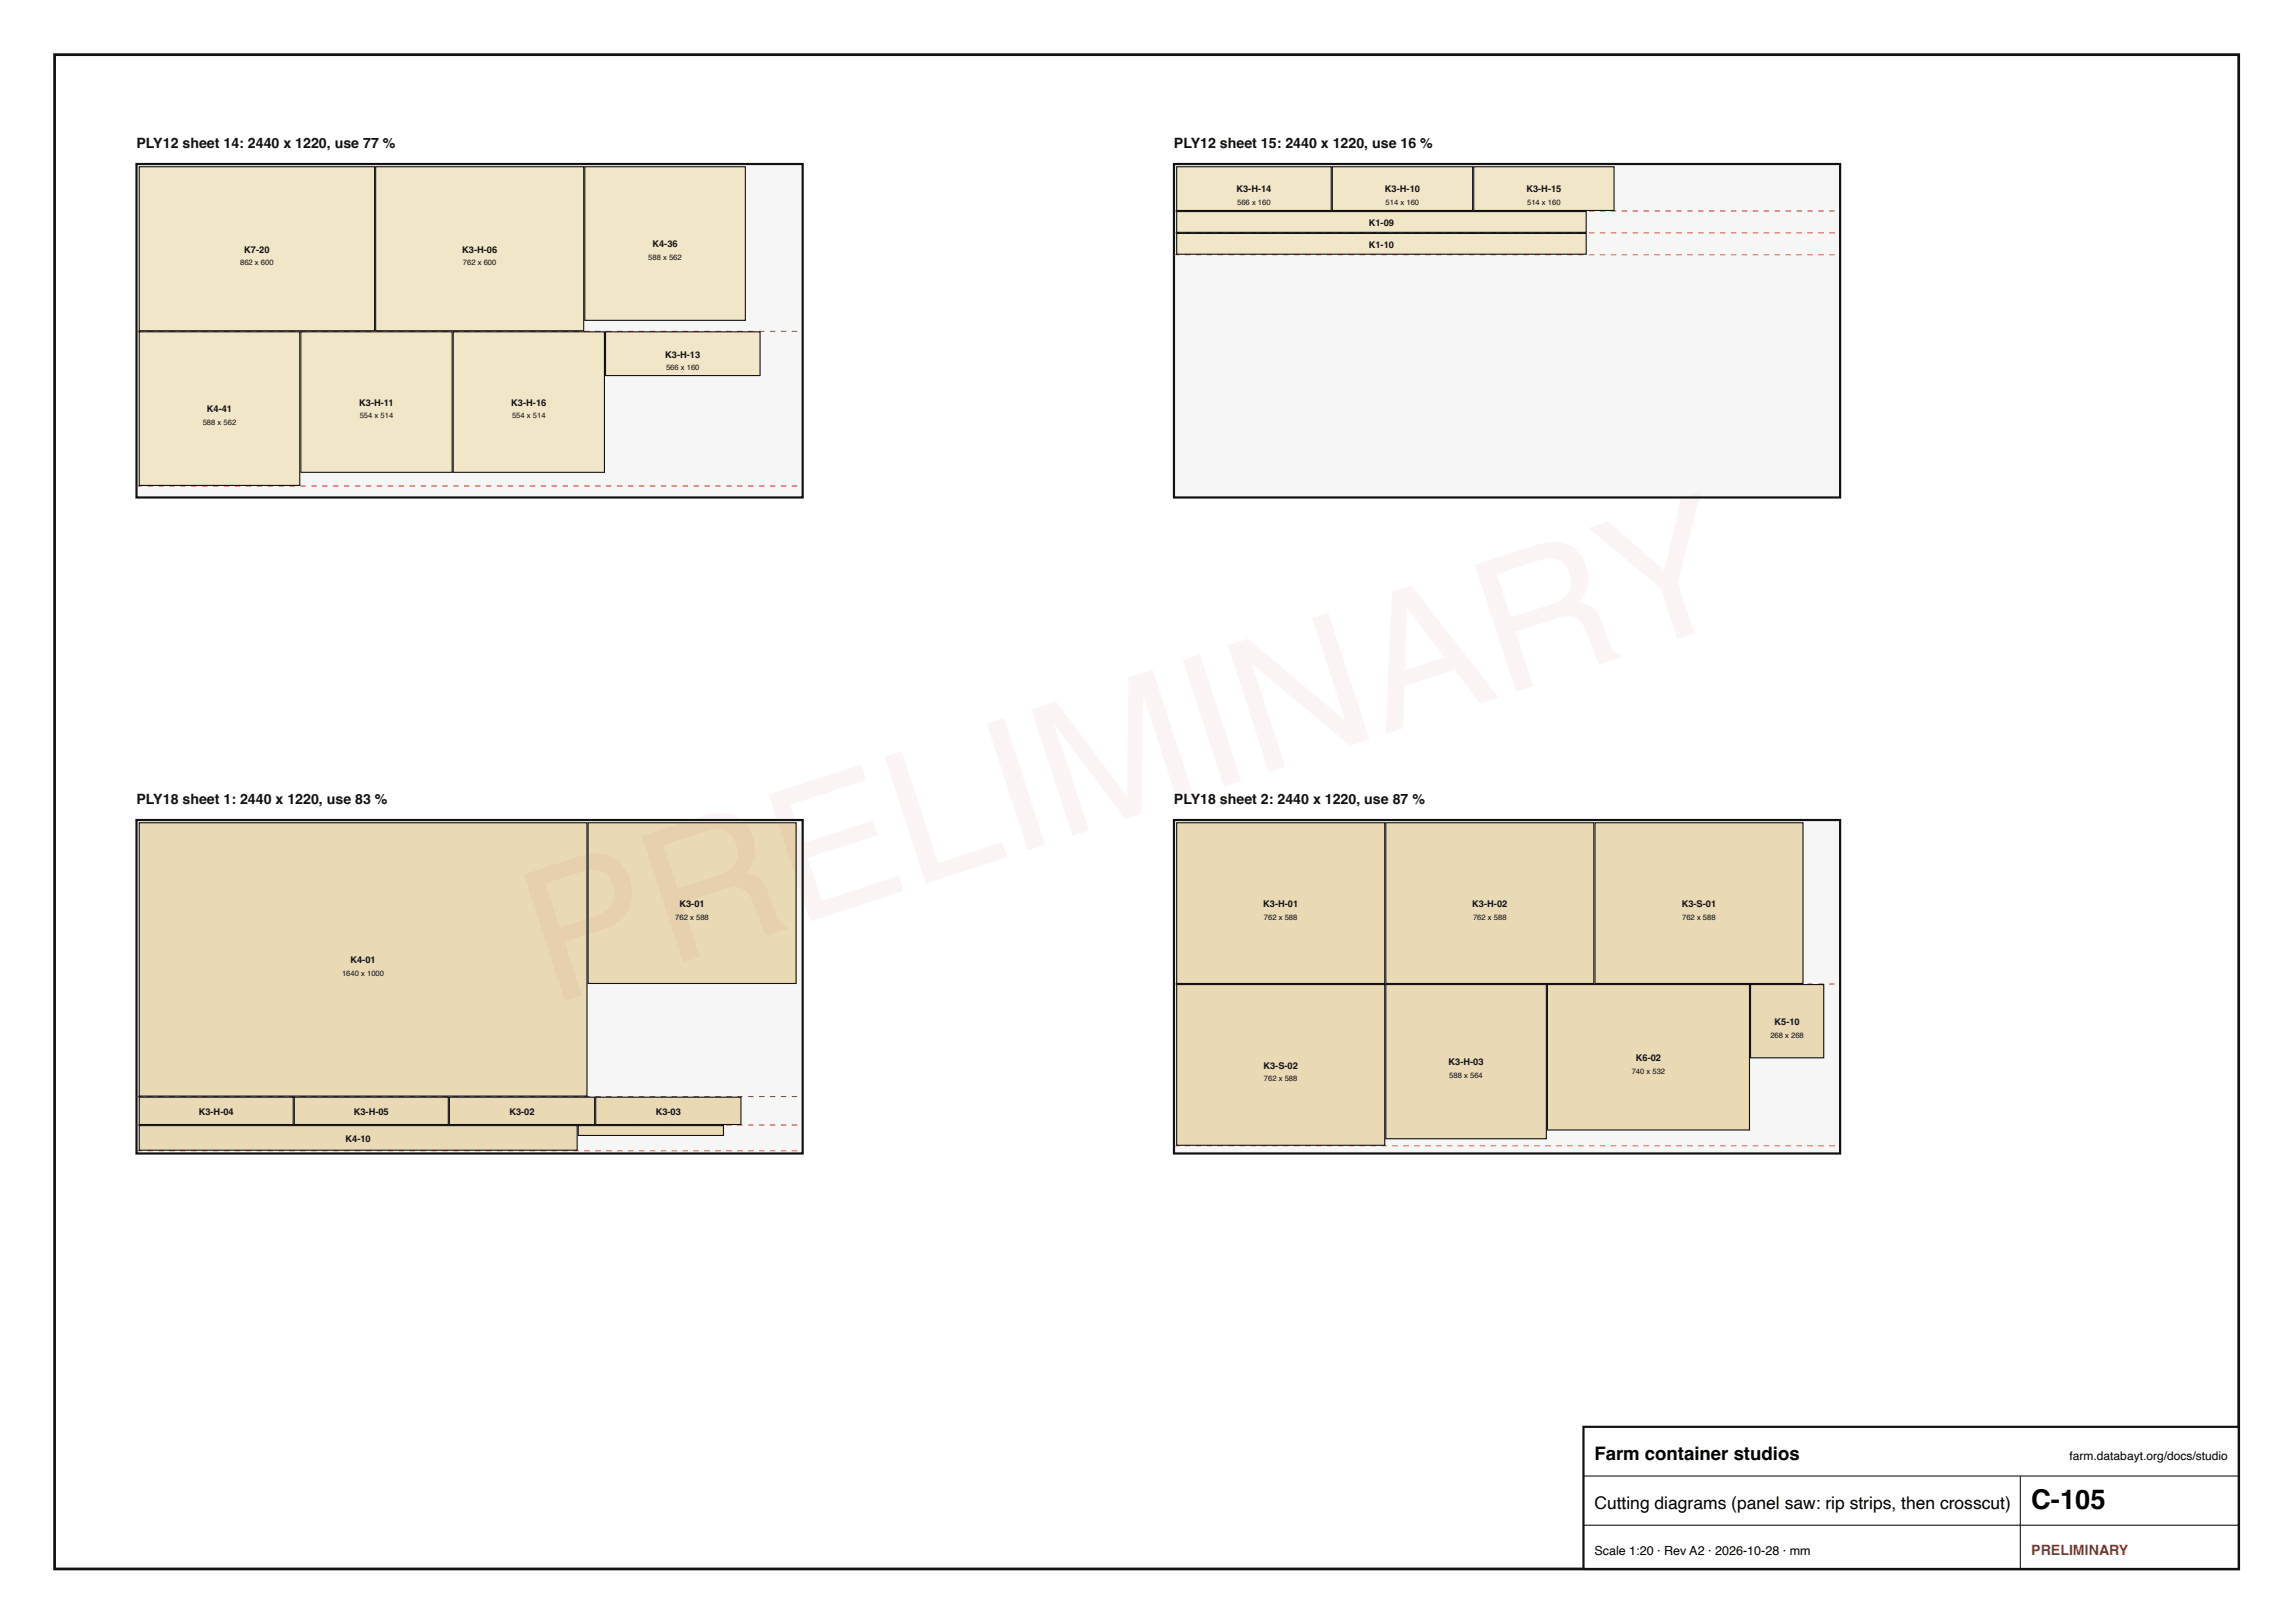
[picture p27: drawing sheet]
<svg xmlns="http://www.w3.org/2000/svg" width="420mm" height="297mm" viewBox="0 0 420 297" stroke-linecap="round" stroke-linejoin="round" font-family="sans-serif">
<defs><g id="words">
<text font-size="34" fill="#111" x="100.7" y="184.1" transform="rotate(-18 100.7 184.1)">PRELIMINARY</text>
<text font-size="5" x="371.9" y="276.1">C-105</text>
<text font-size="3.4" x="291.9" y="267.1">Farm container studios</text>
<text font-size="3.2" x="291.9" y="276.1">Cutting diagrams (panel saw: rip strips, then crosscut)</text>
<g font-size="2.6" fill="#111">
<text x="25" y="27">PLY12 sheet 14: 2440 x 1220, use 77 %</text>
<text x="214.9" y="27">PLY12 sheet 15: 2440 x 1220, use 16 %</text>
<text x="25" y="147.1">PLY18 sheet 1: 2440 x 1220, use 83 %</text>
<text x="214.9" y="147.1">PLY18 sheet 2: 2440 x 1220, use 87 %</text>
</g>
<text font-size="2.6" fill="#b3261e" x="371.9" y="284.6">PRELIMINARY</text>
<text font-size="2.3" x="291.9" y="284.6">Scale 1:20 · Rev A2 · 2026-10-28 · mm</text>
<text font-size="2.2" x="378.9" y="267.1">farm.databayt.org/docs/studio</text>
<g font-size="1.7" fill="#111">
<text x="226.4" y="35.2">K3-H-14</text>
<text x="253.6" y="35.2">K3-H-10</text>
<text x="279.5" y="35.2">K3-H-15</text>
<text x="250.6" y="41.3">K1-09</text>
<text x="44.7" y="46.2">K7-20</text>
<text x="84.6" y="46.2">K3-H-06</text>
<text x="119.5" y="45.3">K4-36</text>
<text x="250.6" y="45.3">K1-10</text>
<text x="121.8" y="65.4">K3-H-13</text>
<text x="37.9" y="75.5">K4-41</text>
<text x="65.8" y="74.3">K3-H-11</text>
<text x="93.6" y="74.3">K3-H-16</text>
<text x="124.4" y="166">K3-01</text>
<text x="231.3" y="166">K3-H-01</text>
<text x="269.6" y="166">K3-H-02</text>
<text x="307.9" y="166">K3-S-01</text>
<text x="64.2" y="176.3">K4-01</text>
<text x="324.9" y="187.6">K5-10</text>
<text x="231.3" y="195.6">K3-S-02</text>
<text x="265.2" y="195">K3-H-03</text>
<text x="299.5" y="194.2">K6-02</text>
<text x="36.4" y="204">K3-H-04</text>
<text x="64.8" y="204">K3-H-05</text>
<text x="93.3" y="204">K3-02</text>
<text x="120.1" y="204">K3-03</text>
<text x="63.3" y="208.9">K4-10</text>
</g>
<g font-size="1.4" fill="#111">
<text x="226.5" y="37.5">566 x 160</text>
<text x="253.7" y="37.5">514 x 160</text>
<text x="279.6" y="37.5">514 x 160</text>
<text x="118.7" y="47.6">588 x 562</text>
<text x="44" y="48.5">862 x 600</text>
<text x="84.7" y="48.5">762 x 600</text>
<text x="121.9" y="67.7">566 x 160</text>
<text x="37.1" y="77.8">588 x 562</text>
<text x="65.9" y="76.6">554 x 514</text>
<text x="93.7" y="76.6">554 x 514</text>
<text x="123.6" y="168.3">762 x 588</text>
<text x="231.4" y="168.3">762 x 588</text>
<text x="269.7" y="168.3">762 x 588</text>
<text x="308" y="168.3">762 x 588</text>
<text x="62.6" y="178.6">1640 x 1000</text>
<text x="324.1" y="189.9">268 x 268</text>
<text x="231.4" y="197.9">762 x 588</text>
<text x="265.4" y="197.3">588 x 564</text>
<text x="298.7" y="196.5">740 x 532</text>
</g>
</g></defs>
<path d="M10 10h399.9v277.1h-399.9z" fill="none" stroke="#111" stroke-width=".5"/>
<path d="M25 30h122v61h-122z" fill="#f6f6f6"/>
<path d="M25 30h122v61h-122z" fill="none" stroke="#111" stroke-width=".4"/>
<g fill="#c00">
<path d="M25 60.6h1v.1h-1zM27 60.6h1v.1h-1zM29 60.6h1v.1h-1zM31 60.6h1v.1h-1zM33 60.6h1v.1h-1zM35 60.6h1v.1h-1zM37 60.6h1v.1h-1zM39 60.6h1v.1h-1zM41 60.6h1v.1h-1zM43 60.6h1v.1h-1zM45 60.6h1v.1h-1zM47 60.6h1v.1h-1zM49 60.6h1v.1h-1zM51 60.6h1v.1h-1zM53 60.6h1v.1h-1zM55 60.6h1v.1h-1zM57 60.6h1v.1h-1zM59 60.6h1v.1h-1zM61 60.6h1v.1h-1zM63 60.6h1v.1h-1zM65 60.6h1v.1h-1zM67 60.6h1v.1h-1zM69 60.6h1v.1h-1zM71 60.6h1v.1h-1zM73 60.6h1v.1h-1zM75 60.6h1v.1h-1zM77 60.6h1v.1h-1zM79 60.6h1v.1h-1zM81 60.6h1v.1h-1zM83 60.6h1v.1h-1zM85 60.6h1v.1h-1zM87 60.6h1v.1h-1zM89 60.6h1v.1h-1zM91 60.6h1v.1h-1zM93 60.6h1v.1h-1zM95 60.6h1v.1h-1zM97 60.6h1v.1h-1zM99 60.6h1v.1h-1zM101 60.6h1v.1h-1zM103 60.6h1v.1h-1zM105 60.6h1v.1h-1zM107 60.6h1v.1h-1zM109 60.6h1v.1h-1zM111 60.6h1v.1h-1zM113 60.6h1v.1h-1zM115 60.6h1v.1h-1zM117 60.6h1v.1h-1zM119 60.6h1v.1h-1zM121 60.6h1v.1h-1zM123 60.6h1v.1h-1zM125 60.6h1v.1h-1zM127 60.6h1v.1h-1zM129 60.6h1v.1h-1zM131 60.6h1v.1h-1zM133 60.6h1v.1h-1zM135 60.6h1v.1h-1zM137 60.6h1v.1h-1zM139 60.6h1v.1h-1zM141 60.6h1v.1h-1zM143 60.6h1v.1h-1zM145 60.6h1v.1h-1z"/>
<path d="M25 88.9h1v.1h-1zM27 88.9h1v.1h-1zM29 88.9h1v.1h-1zM31 88.9h1v.1h-1zM33 88.9h1v.1h-1zM35 88.9h1v.1h-1zM37 88.9h1v.1h-1zM39 88.9h1v.1h-1zM41 88.9h1v.1h-1zM43 88.9h1v.1h-1zM45 88.9h1v.1h-1zM47 88.9h1v.1h-1zM49 88.9h1v.1h-1zM51 88.9h1v.1h-1zM53 88.9h1v.1h-1zM55 88.9h1v.1h-1zM57 88.9h1v.1h-1zM59 88.9h1v.1h-1zM61 88.9h1v.1h-1zM63 88.9h1v.1h-1zM65 88.9h1v.1h-1zM67 88.9h1v.1h-1zM69 88.9h1v.1h-1zM71 88.9h1v.1h-1zM73 88.9h1v.1h-1zM75 88.9h1v.1h-1zM77 88.9h1v.1h-1zM79 88.9h1v.1h-1zM81 88.9h1v.1h-1zM83 88.9h1v.1h-1zM85 88.9h1v.1h-1zM87 88.9h1v.1h-1zM89 88.9h1v.1h-1zM91 88.9h1v.1h-1zM93 88.9h1v.1h-1zM95 88.9h1v.1h-1zM97 88.9h1v.1h-1zM99 88.9h1v.1h-1zM101 88.9h1v.1h-1zM103 88.9h1v.1h-1zM105 88.9h1v.1h-1zM107 88.9h1v.1h-1zM109 88.9h1v.1h-1zM111 88.9h1v.1h-1zM113 88.9h1v.1h-1zM115 88.9h1v.1h-1zM117 88.9h1v.1h-1zM119 88.9h1v.1h-1zM121 88.9h1v.1h-1zM123 88.9h1v.1h-1zM125 88.9h1v.1h-1zM127 88.9h1v.1h-1zM129 88.9h1v.1h-1zM131 88.9h1v.1h-1zM133 88.9h1v.1h-1zM135 88.9h1v.1h-1zM137 88.9h1v.1h-1zM139 88.9h1v.1h-1zM141 88.9h1v.1h-1zM143 88.9h1v.1h-1zM145 88.9h1v.1h-1z"/>
</g>
<path d="M25.5 30.5h43.1v30h-43.1z" fill="#f2e6c9"/>
<path d="M25.5 30.5h43.1v30h-43.1z" fill="none" stroke="#111" stroke-width=".2"/>
<path d="M68.8 30.5h38.1v30h-38.1z" fill="#f2e6c9"/>
<path d="M68.8 30.5h38.1v30h-38.1z" fill="none" stroke="#111" stroke-width=".2"/>
<path d="M107.1 30.5h29.4v28.1h-29.4z" fill="#f2e6c9"/>
<path d="M107.1 30.5h29.4v28.1h-29.4z" fill="none" stroke="#111" stroke-width=".2"/>
<path d="M25.5 60.7h29.4v28.1h-29.4z" fill="#f2e6c9"/>
<path d="M25.5 60.7h29.4v28.1h-29.4z" fill="none" stroke="#111" stroke-width=".2"/>
<path d="M55.1 60.7h27.7v25.7h-27.7z" fill="#f2e6c9"/>
<path d="M55.1 60.7h27.7v25.7h-27.7z" fill="none" stroke="#111" stroke-width=".2"/>
<path d="M83 60.7h27.7v25.7h-27.7z" fill="#f2e6c9"/>
<path d="M83 60.7h27.7v25.7h-27.7z" fill="none" stroke="#111" stroke-width=".2"/>
<path d="M110.9 60.7h28.3v8h-28.3z" fill="#f2e6c9"/>
<path d="M110.9 60.7h28.3v8h-28.3z" fill="none" stroke="#111" stroke-width=".2"/>
<path d="M214.9 30h122v61h-122z" fill="#f6f6f6"/>
<path d="M214.9 30h122v61h-122z" fill="none" stroke="#111" stroke-width=".4"/>
<g fill="#c00">
<path d="M214.9 38.5h1v.2h-1zM216.9 38.5h1v.2h-1zM218.9 38.5h1v.2h-1zM220.9 38.5h1v.2h-1zM222.9 38.5h1v.2h-1zM224.9 38.5h1v.2h-1zM226.9 38.5h1v.2h-1zM228.9 38.5h1v.2h-1zM230.9 38.5h1v.2h-1zM232.9 38.5h1v.2h-1zM234.9 38.5h1v.2h-1zM236.9 38.5h1v.2h-1zM238.9 38.5h1v.2h-1zM240.9 38.5h1v.2h-1zM242.9 38.5h1v.2h-1zM244.9 38.5h1v.2h-1zM246.9 38.5h1v.2h-1zM248.9 38.5h1v.2h-1zM250.9 38.5h1v.2h-1zM252.9 38.5h1v.2h-1zM254.9 38.5h1v.2h-1zM256.9 38.5h1v.2h-1zM258.9 38.5h1v.2h-1zM260.9 38.5h1v.2h-1zM262.9 38.5h1v.2h-1zM264.9 38.5h1v.2h-1zM266.9 38.5h1v.2h-1zM268.9 38.5h1v.2h-1zM270.9 38.5h1v.2h-1zM272.9 38.5h1v.2h-1zM274.9 38.5h1v.2h-1zM276.9 38.5h1v.2h-1zM278.9 38.5h1v.2h-1zM280.9 38.5h1v.2h-1zM282.9 38.5h1v.2h-1zM284.9 38.5h1v.2h-1zM286.9 38.5h1v.2h-1zM288.9 38.5h1v.2h-1zM290.9 38.5h1v.2h-1zM292.9 38.5h1v.2h-1zM294.9 38.5h1v.2h-1zM296.9 38.5h1v.2h-1zM298.9 38.5h1v.2h-1zM300.9 38.5h1v.2h-1zM302.9 38.5h1v.2h-1zM304.9 38.5h1v.2h-1zM306.9 38.5h1v.2h-1zM308.9 38.5h1v.2h-1zM310.9 38.5h1v.2h-1zM312.9 38.5h1v.2h-1zM314.9 38.5h1v.2h-1zM316.9 38.5h1v.2h-1zM318.9 38.5h1v.2h-1zM320.9 38.5h1v.2h-1zM322.9 38.5h1v.2h-1zM324.9 38.5h1v.2h-1zM326.9 38.5h1v.2h-1zM328.9 38.5h1v.2h-1zM330.9 38.5h1v.2h-1zM332.9 38.5h1v.2h-1zM334.9 38.5h1v.2h-1z"/>
<path d="M214.9 42.5h1v.2h-1zM216.9 42.5h1v.2h-1zM218.9 42.5h1v.2h-1zM220.9 42.5h1v.2h-1zM222.9 42.5h1v.2h-1zM224.9 42.5h1v.2h-1zM226.9 42.5h1v.2h-1zM228.9 42.5h1v.2h-1zM230.9 42.5h1v.2h-1zM232.9 42.5h1v.2h-1zM234.9 42.5h1v.2h-1zM236.9 42.5h1v.2h-1zM238.9 42.5h1v.2h-1zM240.9 42.5h1v.2h-1zM242.9 42.5h1v.2h-1zM244.9 42.5h1v.2h-1zM246.9 42.5h1v.2h-1zM248.9 42.5h1v.2h-1zM250.9 42.5h1v.2h-1zM252.9 42.5h1v.2h-1zM254.9 42.5h1v.2h-1zM256.9 42.5h1v.2h-1zM258.9 42.5h1v.2h-1zM260.9 42.5h1v.2h-1zM262.9 42.5h1v.2h-1zM264.9 42.5h1v.2h-1zM266.9 42.5h1v.2h-1zM268.9 42.5h1v.2h-1zM270.9 42.5h1v.2h-1zM272.9 42.5h1v.2h-1zM274.9 42.5h1v.2h-1zM276.9 42.5h1v.2h-1zM278.9 42.5h1v.2h-1zM280.9 42.5h1v.2h-1zM282.9 42.5h1v.2h-1zM284.9 42.5h1v.2h-1zM286.9 42.5h1v.2h-1zM288.9 42.5h1v.2h-1zM290.9 42.5h1v.2h-1zM292.9 42.5h1v.2h-1zM294.9 42.5h1v.2h-1zM296.9 42.5h1v.2h-1zM298.9 42.5h1v.2h-1zM300.9 42.5h1v.2h-1zM302.9 42.5h1v.2h-1zM304.9 42.5h1v.2h-1zM306.9 42.5h1v.2h-1zM308.9 42.5h1v.2h-1zM310.9 42.5h1v.2h-1zM312.9 42.5h1v.2h-1zM314.9 42.5h1v.2h-1zM316.9 42.5h1v.2h-1zM318.9 42.5h1v.2h-1zM320.9 42.5h1v.2h-1zM322.9 42.5h1v.2h-1zM324.9 42.5h1v.2h-1zM326.9 42.5h1v.2h-1zM328.9 42.5h1v.2h-1zM330.9 42.5h1v.2h-1zM332.9 42.5h1v.2h-1zM334.9 42.5h1v.2h-1z"/>
<path d="M214.9 46.5h1v.2h-1zM216.9 46.5h1v.2h-1zM218.9 46.5h1v.2h-1zM220.9 46.5h1v.2h-1zM222.9 46.5h1v.2h-1zM224.9 46.5h1v.2h-1zM226.9 46.5h1v.2h-1zM228.9 46.5h1v.2h-1zM230.9 46.5h1v.2h-1zM232.9 46.5h1v.2h-1zM234.9 46.5h1v.2h-1zM236.9 46.5h1v.2h-1zM238.9 46.5h1v.2h-1zM240.9 46.5h1v.2h-1zM242.9 46.5h1v.2h-1zM244.9 46.5h1v.2h-1zM246.9 46.5h1v.2h-1zM248.9 46.5h1v.2h-1zM250.9 46.5h1v.2h-1zM252.9 46.5h1v.2h-1zM254.9 46.5h1v.2h-1zM256.9 46.5h1v.2h-1zM258.9 46.5h1v.2h-1zM260.9 46.5h1v.2h-1zM262.9 46.5h1v.2h-1zM264.9 46.5h1v.2h-1zM266.9 46.5h1v.2h-1zM268.9 46.5h1v.2h-1zM270.9 46.5h1v.2h-1zM272.9 46.5h1v.2h-1zM274.9 46.5h1v.2h-1zM276.9 46.5h1v.2h-1zM278.9 46.5h1v.2h-1zM280.9 46.5h1v.2h-1zM282.9 46.5h1v.2h-1zM284.9 46.5h1v.2h-1zM286.9 46.5h1v.2h-1zM288.9 46.5h1v.2h-1zM290.9 46.5h1v.2h-1zM292.9 46.5h1v.2h-1zM294.9 46.5h1v.2h-1zM296.9 46.5h1v.2h-1zM298.9 46.5h1v.2h-1zM300.9 46.5h1v.2h-1zM302.9 46.5h1v.2h-1zM304.9 46.5h1v.2h-1zM306.9 46.5h1v.2h-1zM308.9 46.5h1v.2h-1zM310.9 46.5h1v.2h-1zM312.9 46.5h1v.2h-1zM314.9 46.5h1v.2h-1zM316.9 46.5h1v.2h-1zM318.9 46.5h1v.2h-1zM320.9 46.5h1v.2h-1zM322.9 46.5h1v.2h-1zM324.9 46.5h1v.2h-1zM326.9 46.5h1v.2h-1zM328.9 46.5h1v.2h-1zM330.9 46.5h1v.2h-1zM332.9 46.5h1v.2h-1zM334.9 46.5h1v.2h-1z"/>
</g>
<path d="M215.4 30.5h28.3v8h-28.3z" fill="#f2e6c9"/>
<path d="M215.4 30.5h28.3v8h-28.3z" fill="none" stroke="#111" stroke-width=".2"/>
<path d="M243.9 30.5h25.7v8h-25.7z" fill="#f2e6c9"/>
<path d="M243.9 30.5h25.7v8h-25.7z" fill="none" stroke="#111" stroke-width=".2"/>
<path d="M269.8 30.5h25.7v8h-25.7z" fill="#f2e6c9"/>
<path d="M269.8 30.5h25.7v8h-25.7z" fill="none" stroke="#111" stroke-width=".2"/>
<path d="M215.4 38.7h75v3.8h-75z" fill="#f2e6c9"/>
<path d="M215.4 38.7h75v3.8h-75z" fill="none" stroke="#111" stroke-width=".2"/>
<path d="M215.4 42.7h75v3.8h-75z" fill="#f2e6c9"/>
<path d="M215.4 42.7h75v3.8h-75z" fill="none" stroke="#111" stroke-width=".2"/>
<path d="M25 150.1h122v61h-122z" fill="#f6f6f6"/>
<path d="M25 150.1h122v61h-122z" fill="none" stroke="#111" stroke-width=".4"/>
<g fill="#c00">
<path d="M25 200.6h1v.2h-1zM27 200.6h1v.2h-1zM29 200.6h1v.2h-1zM31 200.6h1v.2h-1zM33 200.6h1v.2h-1zM35 200.6h1v.2h-1zM37 200.6h1v.2h-1zM39 200.6h1v.2h-1zM41 200.6h1v.2h-1zM43 200.6h1v.2h-1zM45 200.6h1v.2h-1zM47 200.6h1v.2h-1zM49 200.6h1v.2h-1zM51 200.6h1v.2h-1zM53 200.6h1v.2h-1zM55 200.6h1v.2h-1zM57 200.6h1v.2h-1zM59 200.6h1v.2h-1zM61 200.6h1v.2h-1zM63 200.6h1v.2h-1zM65 200.6h1v.2h-1zM67 200.6h1v.2h-1zM69 200.6h1v.2h-1zM71 200.6h1v.2h-1zM73 200.6h1v.2h-1zM75 200.6h1v.2h-1zM77 200.6h1v.2h-1zM79 200.6h1v.2h-1zM81 200.6h1v.2h-1zM83 200.6h1v.2h-1zM85 200.6h1v.2h-1zM87 200.6h1v.2h-1zM89 200.6h1v.2h-1zM91 200.6h1v.2h-1zM93 200.6h1v.2h-1zM95 200.6h1v.2h-1zM97 200.6h1v.2h-1zM99 200.6h1v.2h-1zM101 200.6h1v.2h-1zM103 200.6h1v.2h-1zM105 200.6h1v.2h-1zM107 200.6h1v.2h-1zM109 200.6h1v.2h-1zM111 200.6h1v.2h-1zM113 200.6h1v.2h-1zM115 200.6h1v.2h-1zM117 200.6h1v.2h-1zM119 200.6h1v.2h-1zM121 200.6h1v.2h-1zM123 200.6h1v.2h-1zM125 200.6h1v.2h-1zM127 200.6h1v.2h-1zM129 200.6h1v.2h-1zM131 200.6h1v.2h-1zM133 200.6h1v.2h-1zM135 200.6h1v.2h-1zM137 200.6h1v.2h-1zM139 200.6h1v.2h-1zM141 200.6h1v.2h-1zM143 200.6h1v.2h-1zM145 200.6h1v.2h-1z"/>
<path d="M25 205.8h1v.2h-1zM27 205.8h1v.2h-1zM29 205.8h1v.2h-1zM31 205.8h1v.2h-1zM33 205.8h1v.2h-1zM35 205.8h1v.2h-1zM37 205.8h1v.2h-1zM39 205.8h1v.2h-1zM41 205.8h1v.2h-1zM43 205.8h1v.2h-1zM45 205.8h1v.2h-1zM47 205.8h1v.2h-1zM49 205.8h1v.2h-1zM51 205.8h1v.2h-1zM53 205.8h1v.2h-1zM55 205.8h1v.2h-1zM57 205.8h1v.2h-1zM59 205.8h1v.2h-1zM61 205.8h1v.2h-1zM63 205.8h1v.2h-1zM65 205.8h1v.2h-1zM67 205.8h1v.2h-1zM69 205.8h1v.2h-1zM71 205.8h1v.2h-1zM73 205.8h1v.2h-1zM75 205.8h1v.2h-1zM77 205.8h1v.2h-1zM79 205.8h1v.2h-1zM81 205.8h1v.2h-1zM83 205.8h1v.2h-1zM85 205.8h1v.2h-1zM87 205.8h1v.2h-1zM89 205.8h1v.2h-1zM91 205.8h1v.2h-1zM93 205.8h1v.2h-1zM95 205.8h1v.2h-1zM97 205.8h1v.2h-1zM99 205.8h1v.2h-1zM101 205.8h1v.2h-1zM103 205.8h1v.2h-1zM105 205.8h1v.2h-1zM107 205.8h1v.2h-1zM109 205.8h1v.2h-1zM111 205.8h1v.2h-1zM113 205.8h1v.2h-1zM115 205.8h1v.2h-1zM117 205.8h1v.2h-1zM119 205.8h1v.2h-1zM121 205.8h1v.2h-1zM123 205.8h1v.2h-1zM125 205.8h1v.2h-1zM127 205.8h1v.2h-1zM129 205.8h1v.2h-1zM131 205.8h1v.2h-1zM133 205.8h1v.2h-1zM135 205.8h1v.2h-1zM137 205.8h1v.2h-1zM139 205.8h1v.2h-1zM141 205.8h1v.2h-1zM143 205.8h1v.2h-1zM145 205.8h1v.2h-1z"/>
<path d="M25 210.5h1v.2h-1zM27 210.5h1v.2h-1zM29 210.5h1v.2h-1zM31 210.5h1v.2h-1zM33 210.5h1v.2h-1zM35 210.5h1v.2h-1zM37 210.5h1v.2h-1zM39 210.5h1v.2h-1zM41 210.5h1v.2h-1zM43 210.5h1v.2h-1zM45 210.5h1v.2h-1zM47 210.5h1v.2h-1zM49 210.5h1v.2h-1zM51 210.5h1v.2h-1zM53 210.5h1v.2h-1zM55 210.5h1v.2h-1zM57 210.5h1v.2h-1zM59 210.5h1v.2h-1zM61 210.5h1v.2h-1zM63 210.5h1v.2h-1zM65 210.5h1v.2h-1zM67 210.5h1v.2h-1zM69 210.5h1v.2h-1zM71 210.5h1v.2h-1zM73 210.5h1v.2h-1zM75 210.5h1v.2h-1zM77 210.5h1v.2h-1zM79 210.5h1v.2h-1zM81 210.5h1v.2h-1zM83 210.5h1v.2h-1zM85 210.5h1v.2h-1zM87 210.5h1v.2h-1zM89 210.5h1v.2h-1zM91 210.5h1v.2h-1zM93 210.5h1v.2h-1zM95 210.5h1v.2h-1zM97 210.5h1v.2h-1zM99 210.5h1v.2h-1zM101 210.5h1v.2h-1zM103 210.5h1v.2h-1zM105 210.5h1v.2h-1zM107 210.5h1v.2h-1zM109 210.5h1v.2h-1zM111 210.5h1v.2h-1zM113 210.5h1v.2h-1zM115 210.5h1v.2h-1zM117 210.5h1v.2h-1zM119 210.5h1v.2h-1zM121 210.5h1v.2h-1zM123 210.5h1v.2h-1zM125 210.5h1v.2h-1zM127 210.5h1v.2h-1zM129 210.5h1v.2h-1zM131 210.5h1v.2h-1zM133 210.5h1v.2h-1zM135 210.5h1v.2h-1zM137 210.5h1v.2h-1zM139 210.5h1v.2h-1zM141 210.5h1v.2h-1zM143 210.5h1v.2h-1zM145 210.5h1v.2h-1z"/>
</g>
<path d="M25.5 150.6h82v50h-82z" fill="#ead9b5"/>
<path d="M25.5 150.6h82v50h-82z" fill="none" stroke="#111" stroke-width=".2"/>
<path d="M25.5 200.8h28.2v5h-28.2z" fill="#ead9b5"/>
<path d="M25.5 200.8h28.2v5h-28.2z" fill="none" stroke="#111" stroke-width=".2"/>
<path d="M53.9 200.8h28.2v5h-28.2z" fill="#ead9b5"/>
<path d="M53.9 200.8h28.2v5h-28.2z" fill="none" stroke="#111" stroke-width=".2"/>
<path d="M82.3 200.8h26.6v5h-26.6z" fill="#ead9b5"/>
<path d="M82.3 200.8h26.6v5h-26.6z" fill="none" stroke="#111" stroke-width=".2"/>
<path d="M109.1 200.8h26.6v5h-26.6z" fill="#ead9b5"/>
<path d="M109.1 200.8h26.6v5h-26.6z" fill="none" stroke="#111" stroke-width=".2"/>
<path d="M25.5 206h80.2v4.5h-80.2z" fill="#ead9b5"/>
<path d="M25.5 206h80.2v4.5h-80.2z" fill="none" stroke="#111" stroke-width=".2"/>
<path d="M105.9 206h26.6v1.8h-26.6z" fill="#ead9b5"/>
<path d="M105.9 206h26.6v1.8h-26.6z" fill="none" stroke="#111" stroke-width=".2"/>
<path d="M214.9 150.1h122v61h-122z" fill="#f6f6f6"/>
<path d="M214.9 150.1h122v61h-122z" fill="none" stroke="#111" stroke-width=".4"/>
<g fill="#c00">
<path d="M214.9 180h1v.2h-1zM216.9 180h1v.2h-1zM218.9 180h1v.2h-1zM220.9 180h1v.2h-1zM222.9 180h1v.2h-1zM224.9 180h1v.2h-1zM226.9 180h1v.2h-1zM228.9 180h1v.2h-1zM230.9 180h1v.2h-1zM232.9 180h1v.2h-1zM234.9 180h1v.2h-1zM236.9 180h1v.2h-1zM238.9 180h1v.2h-1zM240.9 180h1v.2h-1zM242.9 180h1v.2h-1zM244.9 180h1v.2h-1zM246.9 180h1v.2h-1zM248.9 180h1v.2h-1zM250.9 180h1v.2h-1zM252.9 180h1v.2h-1zM254.9 180h1v.2h-1zM256.9 180h1v.2h-1zM258.9 180h1v.2h-1zM260.9 180h1v.2h-1zM262.9 180h1v.2h-1zM264.9 180h1v.2h-1zM266.9 180h1v.2h-1zM268.9 180h1v.2h-1zM270.9 180h1v.2h-1zM272.9 180h1v.2h-1zM274.9 180h1v.2h-1zM276.9 180h1v.2h-1zM278.9 180h1v.2h-1zM280.9 180h1v.2h-1zM282.9 180h1v.2h-1zM284.9 180h1v.2h-1zM286.9 180h1v.2h-1zM288.9 180h1v.2h-1zM290.9 180h1v.2h-1zM292.9 180h1v.2h-1zM294.9 180h1v.2h-1zM296.9 180h1v.2h-1zM298.9 180h1v.2h-1zM300.9 180h1v.2h-1zM302.9 180h1v.2h-1zM304.9 180h1v.2h-1zM306.9 180h1v.2h-1zM308.9 180h1v.2h-1zM310.9 180h1v.2h-1zM312.9 180h1v.2h-1zM314.9 180h1v.2h-1zM316.9 180h1v.2h-1zM318.9 180h1v.2h-1zM320.9 180h1v.2h-1zM322.9 180h1v.2h-1zM324.9 180h1v.2h-1zM326.9 180h1v.2h-1zM328.9 180h1v.2h-1zM330.9 180h1v.2h-1zM332.9 180h1v.2h-1zM334.9 180h1v.2h-1z"/>
<path d="M214.9 209.6h1v.2h-1zM216.9 209.6h1v.2h-1zM218.9 209.6h1v.2h-1zM220.9 209.6h1v.2h-1zM222.9 209.6h1v.2h-1zM224.9 209.6h1v.2h-1zM226.9 209.6h1v.2h-1zM228.9 209.6h1v.2h-1zM230.9 209.6h1v.2h-1zM232.9 209.6h1v.2h-1zM234.9 209.6h1v.2h-1zM236.9 209.6h1v.2h-1zM238.9 209.6h1v.2h-1zM240.9 209.6h1v.2h-1zM242.9 209.6h1v.2h-1zM244.9 209.6h1v.2h-1zM246.9 209.6h1v.2h-1zM248.9 209.6h1v.2h-1zM250.9 209.6h1v.2h-1zM252.9 209.6h1v.2h-1zM254.9 209.6h1v.2h-1zM256.9 209.6h1v.2h-1zM258.9 209.6h1v.2h-1zM260.9 209.6h1v.2h-1zM262.9 209.6h1v.2h-1zM264.9 209.6h1v.2h-1zM266.9 209.6h1v.2h-1zM268.9 209.6h1v.2h-1zM270.9 209.6h1v.2h-1zM272.9 209.6h1v.2h-1zM274.9 209.6h1v.2h-1zM276.9 209.6h1v.2h-1zM278.9 209.6h1v.2h-1zM280.9 209.6h1v.2h-1zM282.9 209.6h1v.2h-1zM284.9 209.6h1v.2h-1zM286.9 209.6h1v.2h-1zM288.9 209.6h1v.2h-1zM290.9 209.6h1v.2h-1zM292.9 209.6h1v.2h-1zM294.9 209.6h1v.2h-1zM296.9 209.6h1v.2h-1zM298.9 209.6h1v.2h-1zM300.9 209.6h1v.2h-1zM302.9 209.6h1v.2h-1zM304.9 209.6h1v.2h-1zM306.9 209.6h1v.2h-1zM308.9 209.6h1v.2h-1zM310.9 209.6h1v.2h-1zM312.9 209.6h1v.2h-1zM314.9 209.6h1v.2h-1zM316.9 209.6h1v.2h-1zM318.9 209.6h1v.2h-1zM320.9 209.6h1v.2h-1zM322.9 209.6h1v.2h-1zM324.9 209.6h1v.2h-1zM326.9 209.6h1v.2h-1zM328.9 209.6h1v.2h-1zM330.9 209.6h1v.2h-1zM332.9 209.6h1v.2h-1zM334.9 209.6h1v.2h-1z"/>
</g>
<path d="M215.4 180.2h38.1v29.4h-38.1z" fill="#ead9b5"/>
<path d="M215.4 180.2h38.1v29.4h-38.1z" fill="none" stroke="#111" stroke-width=".2"/>
<path d="M253.7 180.2h29.4v28.2h-29.4z" fill="#ead9b5"/>
<path d="M253.7 180.2h29.4v28.2h-29.4z" fill="none" stroke="#111" stroke-width=".2"/>
<path d="M283.3 180.2h37v26.6h-37z" fill="#ead9b5"/>
<path d="M283.3 180.2h37v26.6h-37z" fill="none" stroke="#111" stroke-width=".2"/>
<path d="M320.5 180.2h13.4v13.4h-13.4z" fill="#ead9b5"/>
<path d="M320.5 180.2h13.4v13.4h-13.4z" fill="none" stroke="#111" stroke-width=".2"/>
<path d="M289.9 261.1h120v26h-120z" fill="#fff"/>
<path d="M289.9 261.1h120v26h-120z" fill="none" stroke="#111" stroke-width=".4"/>
<path d="M289.9 270.1h120M289.9 279.1h120M369.9 270.1v17" fill="none" stroke="#111" stroke-width=".2"/>
<use href="#words"/>
</svg>
